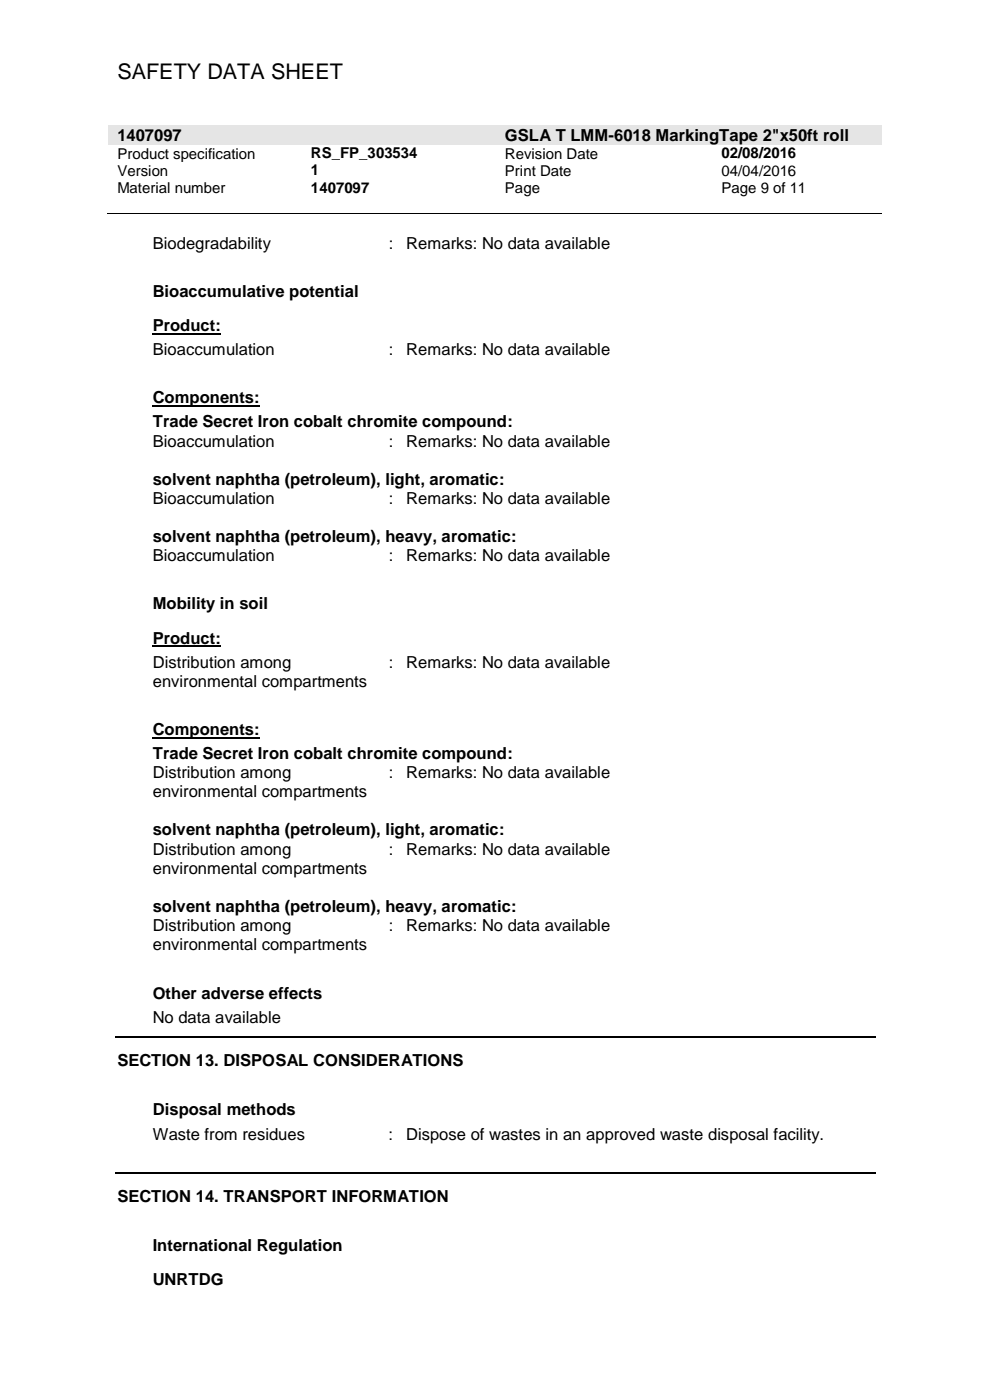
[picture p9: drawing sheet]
<svg xmlns="http://www.w3.org/2000/svg" width="210mm" height="297mm" viewBox="0 0 210 297" stroke-linecap="round" stroke-linejoin="round" font-family="sans-serif">
<defs><g id="words">
<text font-size="4.6" x="24.9" y="16.8">SAFETY DATA SHEET</text>
<g font-size="3.5">
<text x="24.9" y="29.9">1407097</text>
<text x="107.1" y="29.9">GSLA T LMM-6018 MarkingTape 2&quot;x50ft roll</text>
<text x="32.4" y="52.8">Biodegradability</text>
<text x="82.5" y="52.8">:</text>
<text x="86.2" y="52.8">Remarks: No data available</text>
<text x="32.4" y="63">Bioaccumulative potential</text>
<text x="32.4" y="70.2">Product:</text>
<text x="32.4" y="75.4">Bioaccumulation</text>
<text x="82.5" y="75.4">:</text>
<text x="86.2" y="75.4">Remarks: No data available</text>
<text x="32.4" y="85.5">Components:</text>
<text x="32.4" y="90.7">Trade Secret Iron cobalt chromite compound:</text>
<text x="32.4" y="94.8">Bioaccumulation</text>
<text x="82.5" y="94.8">:</text>
<text x="86.2" y="94.8">Remarks: No data available</text>
<text x="32.4" y="102.8">solvent naphtha (petroleum), light, aromatic:</text>
<text x="32.4" y="107">Bioaccumulation</text>
<text x="82.5" y="107">:</text>
<text x="86.2" y="107">Remarks: No data available</text>
<text x="32.4" y="115">solvent naphtha (petroleum), heavy, aromatic:</text>
<text x="32.4" y="119.1">Bioaccumulation</text>
<text x="82.5" y="119.1">:</text>
<text x="86.2" y="119.1">Remarks: No data available</text>
<text x="32.4" y="129.3">Mobility in soil</text>
<text x="32.4" y="136.5">Product:</text>
<text x="32.4" y="141.7">Distribution among</text>
<text x="82.5" y="141.7">:</text>
<text x="86.2" y="141.7">Remarks: No data available</text>
<text x="32.4" y="145.7">environmental compartments</text>
<text x="32.4" y="155.9">Components:</text>
<text x="32.4" y="161.1">Trade Secret Iron cobalt chromite compound:</text>
<text x="32.4" y="165.2">Distribution among</text>
<text x="82.5" y="165.2">:</text>
<text x="86.2" y="165.2">Remarks: No data available</text>
<text x="32.4" y="169.2">environmental compartments</text>
<text x="32.4" y="177.3">solvent naphtha (petroleum), light, aromatic:</text>
<text x="32.4" y="181.4">Distribution among</text>
<text x="32.4" y="185.4">environmental compartments</text>
<text x="82.5" y="181.4">:</text>
<text x="86.2" y="181.4">Remarks: No data available</text>
<text x="32.4" y="193.5">solvent naphtha (petroleum), heavy, aromatic:</text>
<text x="32.4" y="197.6">Distribution among</text>
<text x="82.5" y="197.6">:</text>
<text x="86.2" y="197.6">Remarks: No data available</text>
<text x="32.4" y="201.7">environmental compartments</text>
<text x="32.4" y="211.9">Other adverse effects</text>
<text x="32.4" y="217">No data available</text>
<text x="24.9" y="226.2">SECTION 13. DISPOSAL CONSIDERATIONS</text>
<text x="32.4" y="236.6">Disposal methods</text>
<text x="32.4" y="241.8">Waste from residues</text>
<text x="82.4" y="241.8">:</text>
<text x="86.2" y="241.8">Dispose of wastes in an approved waste disposal facility.</text>
<text x="24.9" y="255.1">SECTION 14. TRANSPORT INFORMATION</text>
<text x="32.4" y="265.5">International Regulation</text>
<text x="32.4" y="272.7">UNRTDG</text>
</g>
<g font-size="3.2">
<text x="24.9" y="33.7">Product specification</text>
<text x="66" y="33.6">RS_FP_303534</text>
<text x="107.1" y="33.7">Revision Date</text>
<text x="153" y="33.6">02/08/2016</text>
<text x="24.9" y="37.3">Version</text>
<text x="24.9" y="40.9">Material number</text>
<text x="66" y="37.2">1</text>
<text x="66" y="40.9">1407097</text>
<text x="107.1" y="37.3">Print Date</text>
<text x="107.1" y="40.9">Page</text>
<text x="153" y="37.3">04/04/2016</text>
<text x="153" y="40.9">Page 9 of 11</text>
</g>
</g></defs>
<g fill="#e5e5e5">
<path d="M23 26.6h1.9v4.1h-1.9z" fill-rule="evenodd"/>
<path d="M103.3 26.6h1.9v4.1h-1.9z" fill-rule="evenodd"/>
<path d="M24.9 26.6h78.4v4.1h-78.4z" fill-rule="evenodd"/>
<path d="M105.2 26.6h1.9v4.1h-1.9z" fill-rule="evenodd"/>
<path d="M185.2 26.6h1.9v4.1h-1.9z" fill-rule="evenodd"/>
<path d="M107.1 26.6h78.1v4.1h-78.1z" fill-rule="evenodd"/>
</g>
<path d="M22.7 45.4h164.4" fill="none" stroke="#000" stroke-width=".21"/>
<g fill="#000">
<path d="M63.8 45.3h.2v.2h-.2z" fill-rule="evenodd"/>
<path d="M104.9 45.3h.2v.2h-.2z" fill-rule="evenodd"/>
<path d="M150.9 45.3h.1v.2h-.1z" fill-rule="evenodd"/>
</g>
<path d="M32.4 70.8h14.5M32.4 86.1h22.7M32.4 137.1h14.5M32.4 156.5h22.7" fill="none" stroke="#000" stroke-width=".38"/>
<path d="M24.4 220h161.3M24.4 248.9h161.3" fill="none" stroke="#000" stroke-width=".25"/>
<use href="#words"/>
</svg>
